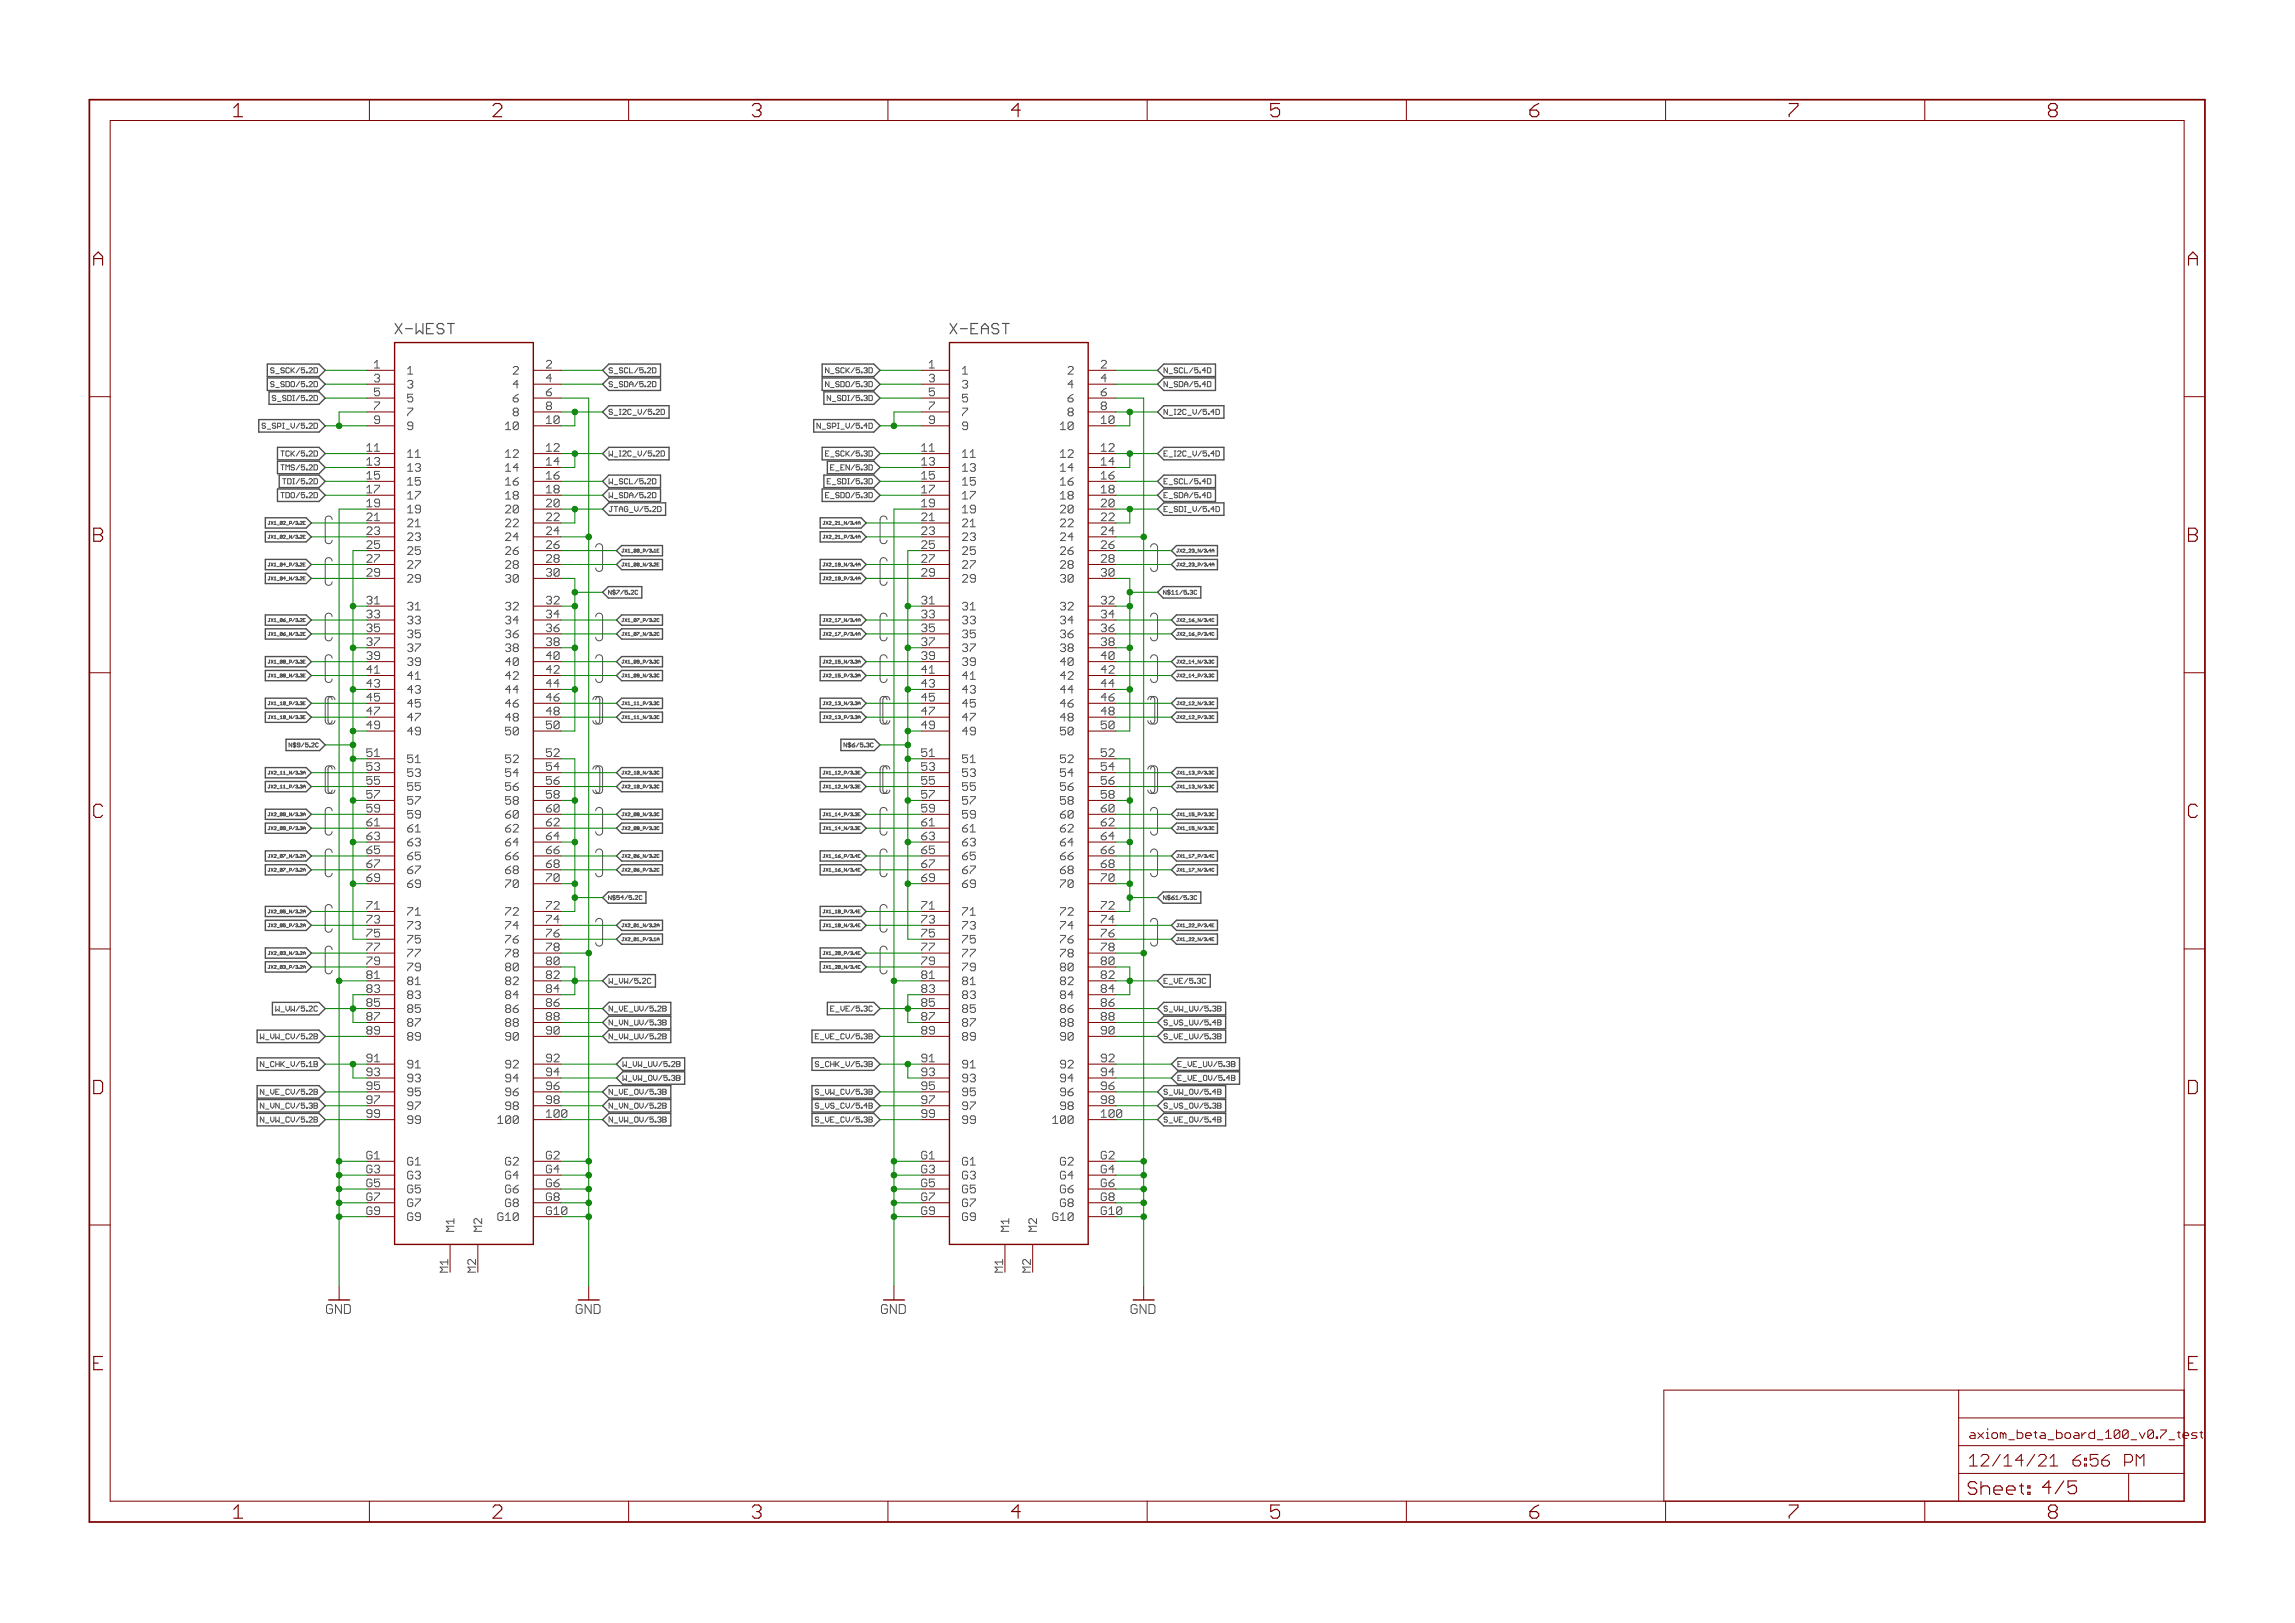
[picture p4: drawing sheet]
<svg xmlns="http://www.w3.org/2000/svg" width="420mm" height="297mm" viewBox="0 0 420 297" stroke-linecap="round" stroke-linejoin="round" font-family="sans-serif">
<defs><g id="words">
<g font-size="3.7" fill="#800000">
<text x="42.7" y="21.4">1</text>
<text x="90.2" y="21.4">2</text>
<text x="137.6" y="21.4">3</text>
<text x="185.1" y="21.4">4</text>
<text x="232.6" y="21.4">5</text>
<text x="280" y="21.4">6</text>
<text x="327.5" y="21.4">7</text>
<text x="374.9" y="21.4">8</text>
<text x="17.1" y="48.6">A</text>
<text x="400.6" y="48.6">A</text>
<text x="17.1" y="99.2">B</text>
<text x="400.6" y="99.2">B</text>
<text x="17.1" y="149.7">C</text>
<text x="400.6" y="149.7">C</text>
<text x="17.1" y="200.2">D</text>
<text x="400.6" y="200.2">D</text>
<text x="17.1" y="250.8">E</text>
<text x="400.6" y="250.8">E</text>
<text x="42.7" y="277.9">1</text>
<text x="90.2" y="277.9">2</text>
<text x="137.6" y="277.9">3</text>
<text x="185.1" y="277.9">4</text>
<text x="232.6" y="277.9">5</text>
<text x="280" y="277.9">6</text>
<text x="327.5" y="277.9">7</text>
<text x="374.9" y="277.9">8</text>
</g>
<text font-size="3.6" fill="#800000" x="360.2" y="273.6">Sheet: 4/5</text>
<g font-size="3.2" fill="#800000">
<text x="360.4" y="268.4">12/14/21</text>
<text x="377.9" y="268.4">6:56 PM</text>
</g>
<g font-size="2.9" fill="#505050">
<text x="72.2" y="61.2">X-WEST</text>
<text x="173.7" y="61.2">X-EAST</text>
</g>
<g font-size="2.5" fill="#800000">
<text x="60" y="240.5">GND</text>
<text x="105.7" y="240.5">GND</text>
<text x="161.6" y="240.5">GND</text>
<text x="207.3" y="240.5">GND</text>
</g>
<g font-size="2.3" fill="#800000">
<text x="360.4" y="263.3">axiom_beta_board_100_v0.7_te</text>
<text x="400.1" y="263.3">st</text>
</g>
<g font-size="2.1" fill="#505050">
<text x="68.5" y="67.4">1</text>
<text x="68.5" y="70">3</text>
<text x="74.5" y="68.5">1</text>
<text x="74.5" y="71.1">3</text>
<text x="93.9" y="68.5">2</text>
<text x="93.9" y="71.1">4</text>
<text x="99.9" y="67.4">2</text>
<text x="99.9" y="70">4</text>
<text x="170.1" y="67.4">1</text>
<text x="170.1" y="70">3</text>
<text x="176.1" y="68.5">1</text>
<text x="176.1" y="71.1">3</text>
<text x="195.5" y="68.5">2</text>
<text x="195.5" y="71.1">4</text>
<text x="201.5" y="67.4">2</text>
<text x="201.5" y="70">4</text>
<text x="68.5" y="72.5">5</text>
<text x="68.5" y="75">7</text>
<text x="68.5" y="77.6">9</text>
<text x="74.5" y="73.6">5</text>
<text x="74.5" y="76.2">7</text>
<text x="93.9" y="73.6">6</text>
<text x="93.9" y="76.2">8</text>
<text x="99.9" y="72.5">6</text>
<text x="99.9" y="75">8</text>
<text x="99.9" y="77.6">10</text>
<text x="170.1" y="72.5">5</text>
<text x="170.1" y="75">7</text>
<text x="170.1" y="77.6">9</text>
<text x="176.1" y="73.6">5</text>
<text x="176.1" y="76.2">7</text>
<text x="195.5" y="73.6">6</text>
<text x="195.5" y="76.2">8</text>
<text x="201.5" y="72.5">6</text>
<text x="201.5" y="75">8</text>
<text x="201.5" y="77.6">10</text>
<text x="67.2" y="82.7">11</text>
<text x="74.5" y="78.7">9</text>
<text x="74.5" y="83.8">11</text>
<text x="92.6" y="78.7">10</text>
<text x="92.6" y="83.8">12</text>
<text x="99.9" y="82.7">12</text>
<text x="168.8" y="82.7">11</text>
<text x="176.1" y="78.7">9</text>
<text x="176.1" y="83.8">11</text>
<text x="194.2" y="78.7">10</text>
<text x="194.2" y="83.8">12</text>
<text x="201.5" y="82.7">12</text>
<text x="67.2" y="85.2">13</text>
<text x="67.2" y="87.7">15</text>
<text x="74.5" y="86.3">13</text>
<text x="74.5" y="88.8">15</text>
<text x="92.6" y="86.3">14</text>
<text x="92.6" y="88.8">16</text>
<text x="99.9" y="85.2">14</text>
<text x="99.9" y="87.7">16</text>
<text x="168.8" y="85.2">13</text>
<text x="168.8" y="87.7">15</text>
<text x="176.1" y="86.3">13</text>
<text x="176.1" y="88.8">15</text>
<text x="194.2" y="86.3">14</text>
<text x="194.2" y="88.8">16</text>
<text x="201.5" y="85.2">14</text>
<text x="201.5" y="87.7">16</text>
<text x="67.2" y="90.3">17</text>
<text x="67.2" y="92.8">19</text>
<text x="67.2" y="95.4">21</text>
<text x="74.5" y="91.4">17</text>
<text x="74.5" y="93.9">19</text>
<text x="92.6" y="91.4">18</text>
<text x="92.6" y="93.9">20</text>
<text x="99.9" y="90.3">18</text>
<text x="99.9" y="92.8">20</text>
<text x="99.9" y="95.4">22</text>
<text x="168.8" y="90.3">17</text>
<text x="168.8" y="92.8">19</text>
<text x="168.8" y="95.4">21</text>
<text x="176.1" y="91.4">17</text>
<text x="176.1" y="93.9">19</text>
<text x="194.2" y="91.4">18</text>
<text x="194.2" y="93.9">20</text>
<text x="201.5" y="90.3">18</text>
<text x="201.5" y="92.8">20</text>
<text x="201.5" y="95.4">22</text>
<text x="67.2" y="97.9">23</text>
<text x="67.2" y="100.4">25</text>
<text x="74.5" y="96.5">21</text>
<text x="74.5" y="99">23</text>
<text x="74.5" y="101.5">25</text>
<text x="92.6" y="96.5">22</text>
<text x="92.6" y="99">24</text>
<text x="92.6" y="101.5">26</text>
<text x="99.9" y="97.9">24</text>
<text x="99.9" y="100.4">26</text>
<text x="168.8" y="97.9">23</text>
<text x="168.8" y="100.4">25</text>
<text x="176.1" y="96.5">21</text>
<text x="176.1" y="99">23</text>
<text x="176.1" y="101.5">25</text>
<text x="194.2" y="96.5">22</text>
<text x="194.2" y="99">24</text>
<text x="194.2" y="101.5">26</text>
<text x="201.5" y="97.9">24</text>
<text x="201.5" y="100.4">26</text>
<text x="67.2" y="103">27</text>
<text x="67.2" y="105.5">29</text>
<text x="74.5" y="104.1">27</text>
<text x="74.5" y="106.6">29</text>
<text x="92.6" y="104.1">28</text>
<text x="92.6" y="106.6">30</text>
<text x="99.9" y="103">28</text>
<text x="99.9" y="105.5">30</text>
<text x="168.8" y="103">27</text>
<text x="168.8" y="105.5">29</text>
<text x="176.1" y="104.1">27</text>
<text x="176.1" y="106.6">29</text>
<text x="194.2" y="104.1">28</text>
<text x="194.2" y="106.6">30</text>
<text x="201.5" y="103">28</text>
<text x="201.5" y="105.5">30</text>
<text x="67.2" y="110.6">31</text>
<text x="67.2" y="113.1">33</text>
<text x="74.5" y="111.7">31</text>
<text x="92.6" y="111.7">32</text>
<text x="99.9" y="110.6">32</text>
<text x="99.9" y="113.1">34</text>
<text x="168.8" y="110.6">31</text>
<text x="168.8" y="113.1">33</text>
<text x="176.1" y="111.7">31</text>
<text x="194.2" y="111.7">32</text>
<text x="201.5" y="110.6">32</text>
<text x="201.5" y="113.1">34</text>
<text x="67.2" y="115.7">35</text>
<text x="67.2" y="118.2">37</text>
<text x="74.5" y="114.2">33</text>
<text x="74.5" y="116.8">35</text>
<text x="74.5" y="119.3">37</text>
<text x="92.6" y="114.2">34</text>
<text x="92.6" y="116.8">36</text>
<text x="92.6" y="119.3">38</text>
<text x="99.9" y="115.7">36</text>
<text x="99.9" y="118.2">38</text>
<text x="168.8" y="115.7">35</text>
<text x="168.8" y="118.2">37</text>
<text x="176.1" y="114.2">33</text>
<text x="176.1" y="116.8">35</text>
<text x="176.1" y="119.3">37</text>
<text x="194.2" y="114.2">34</text>
<text x="194.2" y="116.8">36</text>
<text x="194.2" y="119.3">38</text>
<text x="201.5" y="115.7">36</text>
<text x="201.5" y="118.2">38</text>
<text x="67.2" y="120.7">39</text>
<text x="67.2" y="123.3">41</text>
<text x="67.2" y="125.8">43</text>
<text x="74.5" y="121.9">39</text>
<text x="74.5" y="124.4">41</text>
<text x="92.6" y="121.9">40</text>
<text x="92.6" y="124.4">42</text>
<text x="99.9" y="120.7">40</text>
<text x="99.9" y="123.3">42</text>
<text x="99.9" y="125.8">44</text>
<text x="168.8" y="120.7">39</text>
<text x="168.8" y="123.3">41</text>
<text x="168.8" y="125.8">43</text>
<text x="176.1" y="121.9">39</text>
<text x="176.1" y="124.4">41</text>
<text x="194.2" y="121.9">40</text>
<text x="194.2" y="124.4">42</text>
<text x="201.5" y="120.7">40</text>
<text x="201.5" y="123.3">42</text>
<text x="201.5" y="125.8">44</text>
<text x="67.2" y="128.4">45</text>
<text x="67.2" y="130.9">47</text>
<text x="74.5" y="126.9">43</text>
<text x="74.5" y="129.5">45</text>
<text x="92.6" y="126.9">44</text>
<text x="92.6" y="129.5">46</text>
<text x="99.9" y="128.4">46</text>
<text x="99.9" y="130.9">48</text>
<text x="168.8" y="128.4">45</text>
<text x="168.8" y="130.9">47</text>
<text x="176.1" y="126.9">43</text>
<text x="176.1" y="129.5">45</text>
<text x="194.2" y="126.9">44</text>
<text x="194.2" y="129.5">46</text>
<text x="201.5" y="128.4">46</text>
<text x="201.5" y="130.9">48</text>
<text x="67.2" y="133.4">49</text>
<text x="74.5" y="132">47</text>
<text x="74.5" y="134.6">49</text>
<text x="92.6" y="132">48</text>
<text x="92.6" y="134.6">50</text>
<text x="99.9" y="133.4">50</text>
<text x="168.8" y="133.4">49</text>
<text x="176.1" y="132">47</text>
<text x="176.1" y="134.6">49</text>
<text x="194.2" y="132">48</text>
<text x="194.2" y="134.6">50</text>
<text x="201.5" y="133.4">50</text>
<text x="67.2" y="138.5">51</text>
<text x="67.2" y="141.1">53</text>
<text x="67.2" y="143.6">55</text>
<text x="74.5" y="139.6">51</text>
<text x="74.5" y="142.2">53</text>
<text x="92.6" y="139.6">52</text>
<text x="92.6" y="142.2">54</text>
<text x="99.9" y="138.5">52</text>
<text x="99.9" y="141.1">54</text>
<text x="99.9" y="143.6">56</text>
<text x="168.8" y="138.5">51</text>
<text x="168.8" y="141.1">53</text>
<text x="168.8" y="143.6">55</text>
<text x="176.1" y="139.6">51</text>
<text x="176.1" y="142.2">53</text>
<text x="194.2" y="139.6">52</text>
<text x="194.2" y="142.2">54</text>
<text x="201.5" y="138.5">52</text>
<text x="201.5" y="141.1">54</text>
<text x="201.5" y="143.6">56</text>
<text x="67.2" y="146.1">57</text>
<text x="67.2" y="148.7">59</text>
<text x="74.5" y="144.7">55</text>
<text x="74.5" y="147.3">57</text>
<text x="74.5" y="149.8">59</text>
<text x="92.6" y="144.7">56</text>
<text x="92.6" y="147.3">58</text>
<text x="92.6" y="149.8">60</text>
<text x="99.9" y="146.1">58</text>
<text x="99.9" y="148.7">60</text>
<text x="168.8" y="146.1">57</text>
<text x="168.8" y="148.7">59</text>
<text x="176.1" y="144.7">55</text>
<text x="176.1" y="147.3">57</text>
<text x="176.1" y="149.8">59</text>
<text x="194.2" y="144.7">56</text>
<text x="194.2" y="147.3">58</text>
<text x="194.2" y="149.8">60</text>
<text x="201.5" y="146.1">58</text>
<text x="201.5" y="148.7">60</text>
<text x="67.2" y="151.2">61</text>
<text x="67.2" y="153.8">63</text>
<text x="74.5" y="152.3">61</text>
<text x="74.5" y="154.9">63</text>
<text x="92.6" y="152.3">62</text>
<text x="92.6" y="154.9">64</text>
<text x="99.9" y="151.2">62</text>
<text x="99.9" y="153.8">64</text>
<text x="168.8" y="151.2">61</text>
<text x="168.8" y="153.8">63</text>
<text x="176.1" y="152.3">61</text>
<text x="176.1" y="154.9">63</text>
<text x="194.2" y="152.3">62</text>
<text x="194.2" y="154.9">64</text>
<text x="201.5" y="151.2">62</text>
<text x="201.5" y="153.8">64</text>
<text x="67.2" y="156.3">65</text>
<text x="67.2" y="158.8">67</text>
<text x="67.2" y="161.4">69</text>
<text x="74.5" y="157.4">65</text>
<text x="74.5" y="160">67</text>
<text x="92.6" y="157.4">66</text>
<text x="92.6" y="160">68</text>
<text x="99.9" y="156.3">66</text>
<text x="99.9" y="158.8">68</text>
<text x="99.9" y="161.4">70</text>
<text x="168.8" y="156.3">65</text>
<text x="168.8" y="158.8">67</text>
<text x="168.8" y="161.4">69</text>
<text x="176.1" y="157.4">65</text>
<text x="176.1" y="160">67</text>
<text x="194.2" y="157.4">66</text>
<text x="194.2" y="160">68</text>
<text x="201.5" y="156.3">66</text>
<text x="201.5" y="158.8">68</text>
<text x="201.5" y="161.4">70</text>
<text x="67.2" y="166.5">71</text>
<text x="74.5" y="162.5">69</text>
<text x="74.5" y="167.6">71</text>
<text x="92.6" y="162.5">70</text>
<text x="92.6" y="167.6">72</text>
<text x="99.9" y="166.5">72</text>
<text x="168.8" y="166.5">71</text>
<text x="176.1" y="162.5">69</text>
<text x="176.1" y="167.6">71</text>
<text x="194.2" y="162.5">70</text>
<text x="194.2" y="167.6">72</text>
<text x="201.5" y="166.5">72</text>
<text x="67.2" y="169">73</text>
<text x="67.2" y="171.5">75</text>
<text x="74.5" y="170.1">73</text>
<text x="74.5" y="172.7">75</text>
<text x="92.6" y="170.1">74</text>
<text x="92.6" y="172.7">76</text>
<text x="99.9" y="169">74</text>
<text x="99.9" y="171.5">76</text>
<text x="168.8" y="169">73</text>
<text x="168.8" y="171.5">75</text>
<text x="176.1" y="170.1">73</text>
<text x="176.1" y="172.7">75</text>
<text x="194.2" y="170.1">74</text>
<text x="194.2" y="172.7">76</text>
<text x="201.5" y="169">74</text>
<text x="201.5" y="171.5">76</text>
<text x="67.2" y="174.1">77</text>
<text x="67.2" y="176.6">79</text>
<text x="67.2" y="179.2">81</text>
<text x="74.5" y="175.2">77</text>
<text x="74.5" y="177.7">79</text>
<text x="92.6" y="175.2">78</text>
<text x="92.6" y="177.7">80</text>
<text x="99.9" y="174.1">78</text>
<text x="99.9" y="176.6">80</text>
<text x="99.9" y="179.2">82</text>
<text x="168.8" y="174.1">77</text>
<text x="168.8" y="176.6">79</text>
<text x="168.8" y="179.2">81</text>
<text x="176.1" y="175.2">77</text>
<text x="176.1" y="177.7">79</text>
<text x="194.2" y="175.2">78</text>
<text x="194.2" y="177.7">80</text>
<text x="201.5" y="174.1">78</text>
<text x="201.5" y="176.6">80</text>
<text x="201.5" y="179.2">82</text>
<text x="67.2" y="181.7">83</text>
<text x="67.2" y="184.2">85</text>
<text x="74.5" y="180.3">81</text>
<text x="74.5" y="182.8">83</text>
<text x="74.5" y="185.4">85</text>
<text x="92.6" y="180.3">82</text>
<text x="92.6" y="182.8">84</text>
<text x="92.6" y="185.4">86</text>
<text x="99.9" y="181.7">84</text>
<text x="99.9" y="184.2">86</text>
<text x="168.8" y="181.7">83</text>
<text x="168.8" y="184.2">85</text>
<text x="176.1" y="180.3">81</text>
<text x="176.1" y="182.8">83</text>
<text x="176.1" y="185.4">85</text>
<text x="194.2" y="180.3">82</text>
<text x="194.2" y="182.8">84</text>
<text x="194.2" y="185.4">86</text>
<text x="201.5" y="181.7">84</text>
<text x="201.5" y="184.2">86</text>
<text x="67.2" y="186.8">87</text>
<text x="67.2" y="189.3">89</text>
<text x="74.5" y="187.9">87</text>
<text x="74.5" y="190.4">89</text>
<text x="92.6" y="187.9">88</text>
<text x="92.6" y="190.4">90</text>
<text x="99.9" y="186.8">88</text>
<text x="99.9" y="189.3">90</text>
<text x="168.8" y="186.8">87</text>
<text x="168.8" y="189.3">89</text>
<text x="176.1" y="187.9">87</text>
<text x="176.1" y="190.4">89</text>
<text x="194.2" y="187.9">88</text>
<text x="194.2" y="190.4">90</text>
<text x="201.5" y="186.8">88</text>
<text x="201.5" y="189.3">90</text>
<text x="67.2" y="194.4">91</text>
<text x="67.2" y="196.9">93</text>
<text x="74.5" y="195.5">91</text>
<text x="92.6" y="195.5">92</text>
<text x="99.9" y="194.4">92</text>
<text x="99.9" y="196.9">94</text>
<text x="168.8" y="194.4">91</text>
<text x="168.8" y="196.9">93</text>
<text x="176.1" y="195.5">91</text>
<text x="194.2" y="195.5">92</text>
<text x="201.5" y="194.4">92</text>
<text x="201.5" y="196.9">94</text>
<text x="67.2" y="199.5">95</text>
<text x="67.2" y="202">97</text>
<text x="74.5" y="198">93</text>
<text x="74.5" y="200.6">95</text>
<text x="74.5" y="203.1">97</text>
<text x="92.6" y="198">94</text>
<text x="92.6" y="200.6">96</text>
<text x="92.6" y="203.1">98</text>
<text x="99.9" y="199.5">96</text>
<text x="99.9" y="202">98</text>
<text x="168.8" y="199.5">95</text>
<text x="168.8" y="202">97</text>
<text x="176.1" y="198">93</text>
<text x="176.1" y="200.6">95</text>
<text x="176.1" y="203.1">97</text>
<text x="194.2" y="198">94</text>
<text x="194.2" y="200.6">96</text>
<text x="194.2" y="203.1">98</text>
<text x="201.5" y="199.5">96</text>
<text x="201.5" y="202">98</text>
<text x="67.2" y="204.6">99</text>
<text x="74.5" y="205.7">99</text>
<text x="91.3" y="205.7">100</text>
<text x="99.9" y="204.6">100</text>
<text x="168.8" y="204.6">99</text>
<text x="176.1" y="205.7">99</text>
<text x="192.9" y="205.7">100</text>
<text x="201.5" y="204.6">100</text>
<text x="67.2" y="212.2">G1</text>
<text x="67.2" y="214.7">G3</text>
<text x="74.5" y="213.3">G1</text>
<text x="74.5" y="215.8">G3</text>
<text x="92.6" y="213.3">G2</text>
<text x="92.6" y="215.8">G4</text>
<text x="99.9" y="212.2">G2</text>
<text x="99.9" y="214.7">G4</text>
<text x="168.8" y="212.2">G1</text>
<text x="168.8" y="214.7">G3</text>
<text x="176.1" y="213.3">G1</text>
<text x="176.1" y="215.8">G3</text>
<text x="194.2" y="213.3">G2</text>
<text x="194.2" y="215.8">G4</text>
<text x="201.5" y="212.2">G2</text>
<text x="201.5" y="214.7">G4</text>
<text x="67.2" y="217.2">G5</text>
<text x="67.2" y="219.8">G7</text>
<text x="74.5" y="218.4">G5</text>
<text x="74.5" y="220.9">G7</text>
<text x="92.6" y="218.4">G6</text>
<text x="92.6" y="220.9">G8</text>
<text x="99.9" y="217.2">G6</text>
<text x="99.9" y="219.8">G8</text>
<text x="168.8" y="217.2">G5</text>
<text x="168.8" y="219.8">G7</text>
<text x="176.1" y="218.4">G5</text>
<text x="176.1" y="220.9">G7</text>
<text x="194.2" y="218.4">G6</text>
<text x="194.2" y="220.9">G8</text>
<text x="201.5" y="217.2">G6</text>
<text x="201.5" y="219.8">G8</text>
<text x="67.2" y="222.3">G9</text>
<text x="74.5" y="223.4">G9</text>
<text x="83.1" y="225.4" transform="rotate(-90 83.1 225.4)">M1</text>
<text x="88.2" y="225.4" transform="rotate(-90 88.2 225.4)">M2</text>
<text x="91.3" y="223.4">G10</text>
<text x="99.9" y="222.3">G10</text>
<text x="168.8" y="222.3">G9</text>
<text x="176.1" y="223.4">G9</text>
<text x="184.7" y="225.4" transform="rotate(-90 184.7 225.4)">M1</text>
<text x="189.7" y="225.4" transform="rotate(-90 189.7 225.4)">M2</text>
<text x="192.9" y="223.4">G10</text>
<text x="201.5" y="222.3">G10</text>
<text x="82" y="232.7" transform="rotate(-90 82 232.7)">M1</text>
<text x="87" y="232.7" transform="rotate(-90 87 232.7)">M2</text>
<text x="183.5" y="232.7" transform="rotate(-90 183.5 232.7)">M1</text>
<text x="188.6" y="232.7" transform="rotate(-90 188.6 232.7)">M2</text>
</g>
<g font-size="1.4" fill="#505050">
<text x="49.8" y="70.8">S_SDO/5.2D</text>
<text x="49.8" y="68.3">S_SCK/5.2D</text>
<text x="111.4" y="68.3">S_SCL/5.2D</text>
<text x="111.4" y="70.8">S_SDA/5.2D</text>
<text x="151.4" y="70.8">N_SDO/5.3D</text>
<text x="151.4" y="68.3">N_SCK/5.3D</text>
<text x="213" y="68.3">N_SCL/5.4D</text>
<text x="213" y="70.8">N_SDA/5.4D</text>
<text x="49.8" y="73.4">S_SDI/5.2D</text>
<text x="111.4" y="75.9">S_I2C_V/5.2D</text>
<text x="151.4" y="73.4">N_SDI/5.3D</text>
<text x="213" y="75.9">N_I2C_V/5.4D</text>
<text x="48.1" y="78.4">S_SPI_V/5.2D</text>
<text x="51.5" y="83.5">TCK/5.2D</text>
<text x="111.4" y="83.5">W_I2C_V/5.2D</text>
<text x="149.7" y="78.4">N_SPI_V/5.4D</text>
<text x="151.4" y="83.5">E_SCK/5.3D</text>
<text x="213" y="83.5">E_I2C_V/5.4D</text>
<text x="51.5" y="86.1">TMS/5.2D</text>
<text x="51.5" y="88.6">TDI/5.2D</text>
<text x="111.4" y="88.6">W_SCL/5.2D</text>
<text x="151.4" y="88.6">E_SDI/5.3D</text>
<text x="152.3" y="86.1">E_EN/5.3D</text>
<text x="213" y="88.6">E_SCL/5.4D</text>
<text x="51.5" y="91.1">TDO/5.2D</text>
<text x="111.4" y="91.1">W_SDA/5.2D</text>
<text x="111.4" y="93.7">JTAG_V/5.2D</text>
<text x="151.4" y="91.1">E_SDO/5.3D</text>
<text x="213" y="91.1">E_SDA/5.4D</text>
<text x="213" y="93.7">E_SDI_V/5.4D</text>
<text x="50.7" y="185.1">W_VW/5.2C</text>
<text x="111.4" y="185.1">N_VE_UV/5.2B</text>
<text x="111.4" y="180">W_VW/5.2C</text>
<text x="152.3" y="185.1">E_VE/5.3C</text>
<text x="213" y="185.1">S_VW_UV/5.3B</text>
<text x="213" y="180">E_VE/5.3C</text>
<text x="48.1" y="190.2">W_VW_CV/5.2B</text>
<text x="111.4" y="190.2">N_VW_UV/5.2B</text>
<text x="111.4" y="187.6">N_VN_UV/5.3B</text>
<text x="149.7" y="190.2">E_VE_CV/5.3B</text>
<text x="213" y="190.2">S_VE_UV/5.3B</text>
<text x="213" y="187.6">S_VS_UV/5.4B</text>
<text x="48.1" y="195.3">N_CHK_V/5.1B</text>
<text x="113.9" y="195.3">W_VW_UV/5.2B</text>
<text x="113.9" y="197.8">W_VW_OV/5.3B</text>
<text x="149.7" y="195.3">S_CHK_V/5.3B</text>
<text x="215.5" y="195.3">E_VE_UV/5.3B</text>
<text x="215.5" y="197.8">E_VE_OV/5.4B</text>
<text x="48.1" y="202.9">N_VN_CV/5.3B</text>
<text x="48.1" y="200.3">N_VE_CV/5.2B</text>
<text x="111.4" y="202.9">N_VN_OV/5.2B</text>
<text x="111.4" y="200.3">N_VE_OV/5.3B</text>
<text x="149.7" y="202.9">S_VS_CV/5.4B</text>
<text x="149.7" y="200.3">S_VW_CV/5.3B</text>
<text x="213" y="202.9">S_VS_OV/5.3B</text>
<text x="213" y="200.3">S_VW_OV/5.4B</text>
<text x="48.1" y="205.4">N_VW_CV/5.2B</text>
<text x="111.4" y="205.4">N_VW_OV/5.3B</text>
<text x="149.7" y="205.4">S_VE_CV/5.3B</text>
<text x="213" y="205.4">S_VE_OV/5.4B</text>
</g>
<g font-size="1.1" fill="#505050">
<text x="111.3" y="108.8">N$7/5.2C</text>
<text x="212.9" y="108.8">N$11/5.3C</text>
<text x="52.8" y="136.7">N$9/5.2C</text>
<text x="154.4" y="136.7">N$6/5.3C</text>
<text x="111.3" y="164.7">N$54/5.2C</text>
<text x="212.9" y="164.7">N$61/5.3C</text>
</g>
<g font-size=".8" fill="#505050">
<text x="49.4" y="96">JX1_02_P/3.2E</text>
<text x="49.4" y="98.5">JX1_02_N/3.2E</text>
<text x="113.7" y="101.1">JX1_00_P/3.1E</text>
<text x="151" y="96">JX2_21_N/3.4A</text>
<text x="151" y="98.5">JX2_21_P/3.4A</text>
<text x="215.3" y="101.1">JX2_23_N/3.4A</text>
<text x="49.4" y="106.2">JX1_04_N/3.2E</text>
<text x="49.4" y="103.6">JX1_04_P/3.2E</text>
<text x="113.7" y="103.6">JX1_00_N/3.2E</text>
<text x="151" y="106.2">JX2_19_P/3.4A</text>
<text x="151" y="103.6">JX2_19_N/3.4A</text>
<text x="215.3" y="103.6">JX2_23_P/3.4A</text>
<text x="49.4" y="113.8">JX1_06_P/3.2E</text>
<text x="113.7" y="113.8">JX1_07_P/3.2C</text>
<text x="151" y="113.8">JX2_17_N/3.4A</text>
<text x="215.3" y="113.8">JX2_16_N/3.4C</text>
<text x="49.4" y="116.3">JX1_06_N/3.2E</text>
<text x="113.7" y="116.3">JX1_07_N/3.2C</text>
<text x="151" y="116.3">JX2_17_P/3.4A</text>
<text x="215.3" y="116.3">JX2_16_P/3.4C</text>
<text x="49.4" y="123.9">JX1_08_N/3.3E</text>
<text x="49.4" y="121.4">JX1_08_P/3.3E</text>
<text x="113.7" y="121.4">JX1_09_P/3.3C</text>
<text x="113.7" y="123.9">JX1_09_N/3.3C</text>
<text x="151" y="123.9">JX2_15_P/3.3A</text>
<text x="151" y="121.4">JX2_15_N/3.3A</text>
<text x="215.3" y="121.4">JX2_14_N/3.3C</text>
<text x="215.3" y="123.9">JX2_14_P/3.3C</text>
<text x="49.4" y="129">JX1_10_P/3.3E</text>
<text x="49.4" y="131.6">JX1_10_N/3.3E</text>
<text x="113.7" y="129">JX1_11_P/3.3C</text>
<text x="113.7" y="131.6">JX1_11_N/3.3C</text>
<text x="151" y="131.6">JX2_13_P/3.3A</text>
<text x="151" y="129">JX2_13_N/3.3A</text>
<text x="215.3" y="129">JX2_12_N/3.3C</text>
<text x="215.3" y="131.6">JX2_12_P/3.3C</text>
<text x="49.4" y="141.7">JX2_11_N/3.3A</text>
<text x="113.7" y="141.7">JX2_10_N/3.3C</text>
<text x="151" y="141.7">JX1_12_P/3.3E</text>
<text x="215.3" y="141.7">JX1_13_P/3.3C</text>
<text x="49.4" y="149.3">JX2_09_N/3.3A</text>
<text x="49.4" y="144.3">JX2_11_P/3.3A</text>
<text x="113.7" y="144.3">JX2_10_P/3.3C</text>
<text x="113.7" y="149.3">JX2_08_N/3.3C</text>
<text x="151" y="149.3">JX1_14_P/3.3E</text>
<text x="151" y="144.3">JX1_12_N/3.3E</text>
<text x="215.3" y="149.3">JX1_15_P/3.3C</text>
<text x="215.3" y="144.3">JX1_13_N/3.3C</text>
<text x="49.4" y="151.9">JX2_09_P/3.3A</text>
<text x="113.7" y="151.9">JX2_08_P/3.3C</text>
<text x="151" y="151.9">JX1_14_N/3.3E</text>
<text x="215.3" y="151.9">JX1_15_N/3.3C</text>
<text x="49.4" y="159.5">JX2_07_P/3.2A</text>
<text x="49.4" y="157">JX2_07_N/3.2A</text>
<text x="113.7" y="157">JX2_06_N/3.2C</text>
<text x="113.7" y="159.5">JX2_06_P/3.2C</text>
<text x="151" y="159.5">JX1_16_N/3.4E</text>
<text x="151" y="157">JX1_16_P/3.4E</text>
<text x="215.3" y="157">JX1_17_P/3.4C</text>
<text x="215.3" y="159.5">JX1_17_N/3.4C</text>
<text x="49.4" y="167.1">JX2_05_N/3.2A</text>
<text x="151" y="167.1">JX1_18_P/3.4E</text>
<text x="49.4" y="169.7">JX2_05_P/3.2A</text>
<text x="113.7" y="172.2">JX2_01_P/3.1A</text>
<text x="113.7" y="169.7">JX2_01_N/3.2A</text>
<text x="151" y="169.7">JX1_18_N/3.4E</text>
<text x="215.3" y="172.2">JX1_22_N/3.4E</text>
<text x="215.3" y="169.7">JX1_22_P/3.4E</text>
<text x="49.4" y="177.3">JX2_03_P/3.2A</text>
<text x="49.4" y="174.7">JX2_03_N/3.2A</text>
<text x="151" y="177.3">JX1_20_N/3.4E</text>
<text x="151" y="174.7">JX1_20_P/3.4E</text>
</g>
</g></defs>
<g fill="none" stroke="#505050" stroke-width=".18">
<path d="M49.1 95.9l.1 .1M49.1 98.4l.1 .1M60.8 95.1a.63 .63 0 0 0-.6-.7 .63 .63 0 0 0-.7 .7v3.8a.63 .63 0 0 0 .7 .6 .63 .63 0 0 0 .6-.6M150.7 95.9v.1M150.7 98.4v.1M162.4 95.1a.63 .63 0 0 0-.6-.7 .63 .63 0 0 0-.7 .7v3.8a.63 .63 0 0 0 .7 .6 .63 .63 0 0 0 .6-.6M49.1 106l.1 .2M49.1 116.2l.1 .1M49.1 113.7l.1 .1M49.1 103.5l.1 .1M60.8 102.7a.63 .63 0 0 0-.6-.7 .63 .63 0 0 0-.7 .7v3.8a.63 .63 0 0 0 .7 .6 .63 .63 0 0 0 .6-.6M60.8 112.8a.63 .63 0 0 0-.6-.6 .63 .63 0 0 0-.7 .6v3.8a.63 .63 0 0 0 .7 .7 .63 .63 0 0 0 .6-.7"/>
<path d="M109.1 112.8a.63 .63 0 0 1 .6-.6 .63 .63 0 0 1 .6 .6v3.8a.63 .63 0 0 1-.6 .7 .63 .63 0 0 1-.6-.7M109.1 100.1a.63 .63 0 0 1 .6-.6 .63 .63 0 0 1 .6 .6v3.8a.63 .63 0 0 1-.6 .7 .63 .63 0 0 1-.6-.7M120.3 100.5h.4M120.3 101.1h.4M120.3 103h.4M120.3 103.6h.4M120.4 113.2l.3 .1M120.4 115.7l.3 .1M120.7 113.7l-.3 .1M120.7 116.2l-.3 .1M150.7 106v.2M150.7 116.2v.1"/>
<path d="M150.7 113.7v.1M150.7 103.5v.1M162.4 102.7a.63 .63 0 0 0-.6-.7 .63 .63 0 0 0-.7 .7v3.8a.63 .63 0 0 0 .7 .6 .63 .63 0 0 0 .6-.6M162.4 112.8a.63 .63 0 0 0-.6-.6 .63 .63 0 0 0-.7 .6v3.8a.63 .63 0 0 0 .7 .7 .63 .63 0 0 0 .6-.7M210.7 112.8a.63 .63 0 0 1 .6-.6 .63 .63 0 0 1 .6 .6v3.8a.63 .63 0 0 1-.6 .7 .63 .63 0 0 1-.6-.7M210.7 100.1a.63 .63 0 0 1 .6-.6 .63 .63 0 0 1 .6 .6v3.8a.63 .63 0 0 1-.6 .7 .63 .63 0 0 1-.6-.7M221.9 100.8h.3M221.9 103.3h.3M222 113.2l.2 .1M222 115.7l.2 .1M222.1 100.5l.1 .2v.4M222.1 103l.1 .2v.4"/>
<path d="M222.2 113.7l-.2 .1M222.2 116.2l-.2 .1M49.1 123.8l.1 .1M49.1 121.3l.1 .1M49.1 128.9l.1 .1M49.1 131.4l.1 .1M60.8 120.5a.63 .63 0 0 0-.6-.7 .63 .63 0 0 0-.7 .7v3.8a.63 .63 0 0 0 .7 .6 .63 .63 0 0 0 .6-.6M60.8 128.1a.63 .63 0 0 0-.6-.7 .63 .63 0 0 0-.7 .7v3.8a.63 .63 0 0 0 .7 .6 .63 .63 0 0 0 .6-.6M61.3 128.1a.63 .63 0 0 0-.6-.7 .63 .63 0 0 0-.7 .7v3.8a.63 .63 0 0 0 .7 .6 .63 .63 0 0 0 .6-.6M108.5 128.1a.63 .63 0 0 1 .7-.7 .63 .63 0 0 1 .6 .7v3.8a.63 .63 0 0 1-.6 .6 .63 .63 0 0 1-.7-.6M109.1 128.1a.63 .63 0 0 1 .6-.7 .63 .63 0 0 1 .6 .7v3.8a.63 .63 0 0 1-.6 .6 .63 .63 0 0 1-.6-.6M109.1 120.5a.63 .63 0 0 1 .6-.7 .63 .63 0 0 1 .6 .7v3.8a.63 .63 0 0 1-.6 .6 .63 .63 0 0 1-.6-.6"/>
<path d="M120.4 120.8l.3 .1M120.4 123.4h.3M120.4 128.4l.3 .1M120.4 131l.3 .1M120.7 121.3l-.3 .1M120.7 123.8l-.3 .1M120.7 128.9l-.3 .1M120.7 131.4l-.3 .1M150.7 123.8v.1M150.7 121.3v.1M150.7 131.4v.1M150.7 128.9v.1"/>
<path d="M162.4 120.5a.63 .63 0 0 0-.6-.7 .63 .63 0 0 0-.7 .7v3.8a.63 .63 0 0 0 .7 .6 .63 .63 0 0 0 .6-.6M162.4 128.1a.63 .63 0 0 0-.6-.7 .63 .63 0 0 0-.7 .7v3.8a.63 .63 0 0 0 .7 .6 .63 .63 0 0 0 .6-.6M162.9 128.1a.63 .63 0 0 0-.6-.7 .63 .63 0 0 0-.7 .7v3.8a.63 .63 0 0 0 .7 .6 .63 .63 0 0 0 .6-.6M210.1 128.1a.63 .63 0 0 1 .7-.7 .63 .63 0 0 1 .6 .7v3.8a.63 .63 0 0 1-.6 .6 .63 .63 0 0 1-.7-.6M210.7 128.1a.63 .63 0 0 1 .6-.7 .63 .63 0 0 1 .6 .7v3.8a.63 .63 0 0 1-.6 .6 .63 .63 0 0 1-.6-.6M210.7 120.5a.63 .63 0 0 1 .6-.7 .63 .63 0 0 1 .6 .7v3.8a.63 .63 0 0 1-.6 .6 .63 .63 0 0 1-.6-.6M222 120.8l.2 .1M222 123.4h.2M222 128.4l.2 .1M222 131l.2 .1M222.2 121.3l-.2 .1M222.2 123.8l-.2 .1"/>
<path d="M222.2 128.9l-.2 .1M222.2 131.4l-.2 .1M49.1 151.8h.1M49.1 159.4l.1 .1M49.1 156.8l.1 .1M49.1 149.2l.1 .1M49.1 144.1l.1 .1M49.1 141.6l.1 .1M60.8 140.8a.63 .63 0 0 0-.6-.7 .63 .63 0 0 0-.7 .7v3.8a.63 .63 0 0 0 .7 .6 .63 .63 0 0 0 .6-.6M60.8 148.4a.63 .63 0 0 0-.6-.6 .63 .63 0 0 0-.7 .6v3.8a.63 .63 0 0 0 .7 .6 .63 .63 0 0 0 .6-.6M60.8 156a.63 .63 0 0 0-.6-.6 .63 .63 0 0 0-.7 .6v3.8a.63 .63 0 0 0 .7 .7 .63 .63 0 0 0 .6-.7M61.3 140.8a.63 .63 0 0 0-.6-.7 .63 .63 0 0 0-.7 .7v3.8a.63 .63 0 0 0 .7 .6 .63 .63 0 0 0 .6-.6"/>
<path d="M108.5 140.8a.63 .63 0 0 1 .7-.7 .63 .63 0 0 1 .6 .7v3.8a.63 .63 0 0 1-.6 .6 .63 .63 0 0 1-.7-.6M109.1 156a.63 .63 0 0 1 .6-.6 .63 .63 0 0 1 .6 .6v3.8a.63 .63 0 0 1-.6 .7 .63 .63 0 0 1-.6-.7M109.1 148.4a.63 .63 0 0 1 .6-.6 .63 .63 0 0 1 .6 .6v3.8a.63 .63 0 0 1-.6 .6 .63 .63 0 0 1-.6-.6M109.1 140.8a.63 .63 0 0 1 .6-.7 .63 .63 0 0 1 .6 .7v3.8a.63 .63 0 0 1-.6 .6 .63 .63 0 0 1-.6-.6M120.4 148.8h.3M120.4 141.1l.3 .1M120.4 143.7l.3 .1M120.4 151.3l.3 .1M120.4 156.4l.3 .1M120.4 158.9l.3 .1M120.7 149.2l-.3 .1M120.7 141.6l-.3 .1"/>
<path d="M120.7 144.1l-.3 .1M120.7 151.8h-.3M120.7 156.8l-.3 .1M120.7 159.4l-.3 .1M150.7 151.8h.1M150.7 159.4v.1M150.7 149.2v.1M150.7 156.8v.1M150.7 144.1v.1M150.7 141.6v.1M162.4 140.8a.63 .63 0 0 0-.6-.7 .63 .63 0 0 0-.7 .7v3.8a.63 .63 0 0 0 .7 .6 .63 .63 0 0 0 .6-.6M162.4 148.4a.63 .63 0 0 0-.6-.6 .63 .63 0 0 0-.7 .6v3.8a.63 .63 0 0 0 .7 .6 .63 .63 0 0 0 .6-.6"/>
<path d="M162.4 156a.63 .63 0 0 0-.6-.6 .63 .63 0 0 0-.7 .6v3.8a.63 .63 0 0 0 .7 .7 .63 .63 0 0 0 .6-.7M162.9 140.8a.63 .63 0 0 0-.6-.7 .63 .63 0 0 0-.7 .7v3.8a.63 .63 0 0 0 .7 .6 .63 .63 0 0 0 .6-.6M210.1 140.8a.63 .63 0 0 1 .7-.7 .63 .63 0 0 1 .6 .7v3.8a.63 .63 0 0 1-.6 .6 .63 .63 0 0 1-.7-.6M210.7 156a.63 .63 0 0 1 .6-.6 .63 .63 0 0 1 .6 .6v3.8a.63 .63 0 0 1-.6 .7 .63 .63 0 0 1-.6-.7M210.7 148.4a.63 .63 0 0 1 .6-.6 .63 .63 0 0 1 .6 .6v3.8a.63 .63 0 0 1-.6 .6 .63 .63 0 0 1-.6-.6M210.7 140.8a.63 .63 0 0 1 .6-.7 .63 .63 0 0 1 .6 .7v3.8a.63 .63 0 0 1-.6 .6 .63 .63 0 0 1-.6-.6M222 148.8h.2M222 141.1l.2 .1M222 143.7l.2 .1M222 151.3l.2 .1M222 156.4l.2 .1M222 158.9l.2 .1"/>
<path d="M222.2 149.2l-.2 .1M222.2 141.6l-.2 .1M222.2 144.1l-.2 .1M222.2 151.8h-.2M222.2 156.8l-.2 .1M222.2 159.4l-.2 .1M49.1 177.2h.1M49.1 174.6l.1 .1M49.1 169.5l.1 .1M49.1 167l.1 .1M60.8 166.2a.63 .63 0 0 0-.6-.7 .63 .63 0 0 0-.7 .7v3.8a.63 .63 0 0 0 .7 .6 .63 .63 0 0 0 .6-.6M60.8 173.8a.63 .63 0 0 0-.6-.6 .63 .63 0 0 0-.7 .6v3.8a.63 .63 0 0 0 .7 .6 .63 .63 0 0 0 .6-.6"/>
<path d="M109.1 168.7a.63 .63 0 0 1 .6-.6 .63 .63 0 0 1 .6 .6v3.8a.63 .63 0 0 1-.6 .7 .63 .63 0 0 1-.6-.7M120.3 171.9h.4M120.3 169.4h.4M120.5 171.6l.2 .2v.4M120.5 169.1l.2 .1v.4M150.7 177.2h.1M150.7 174.6v.1M150.7 169.5v.1M150.7 167v.1M162.4 166.2a.63 .63 0 0 0-.6-.7 .63 .63 0 0 0-.7 .7v3.8a.63 .63 0 0 0 .7 .6 .63 .63 0 0 0 .6-.6M162.4 173.8a.63 .63 0 0 0-.6-.6 .63 .63 0 0 0-.7 .6v3.8a.63 .63 0 0 0 .7 .6 .63 .63 0 0 0 .6-.6M210.7 168.7a.63 .63 0 0 1 .6-.6 .63 .63 0 0 1 .6 .6v3.8a.63 .63 0 0 1-.6 .7 .63 .63 0 0 1-.6-.7"/>
<path d="M221.9 171.6h.3M221.9 172.2h.3M221.9 169.1h.3M221.9 169.6h.3M47.7 195.2v-.9l.6 .9M149.3 195.1l.1 .1M149.3 189.7h.3M149.4 194.3l-.1 .1 .1 .4M149.4 199.3l-.1 .2 .1 .3M149.9 189.2h-.6v.9h.6M47.7 200.3v-1l.6 1M47.7 202.8v-.9l.6 .9"/>
<path d="M47.7 205.4v-1l.6 1M149.3 205.2l.1 .2M149.3 202.7l.1 .1M149.3 200.1l.1 .2M149.4 204.4l-.1 .2 .1 .3M149.4 201.9l-.1 .2 .1 .3"/>
</g>
<g fill="none" stroke="#505050" stroke-width=".25">
<path d="M47.4 76.8h11l1.1 1.1-1.1 1.2h-11zM48.9 66.6h9.5l1.1 1.2-1.1 1.1h-9.5zM48.9 69.2h9.5l1.1 1.1-1.1 1.2h-9.5zM49.3 71.7h9.1l1.1 1.2-1.1 1.1h-9.1zM110.3 70.3l1.2-1.1h9.4v2.3h-9.4zM111.5 66.6h9.4v2.3h-9.4l-1.2-1.1zM111.5 74.3h11v2.2h-11l-1.2-1.1zM149 76.8h11l1.1 1.1-1.1 1.2h-11zM150.5 66.6h9.5l1.1 1.2-1.1 1.1h-9.5zM150.5 69.2h9.5l1.1 1.1-1.1 1.2h-9.5zM150.8 71.7h9.2l1.1 1.2-1.1 1.1h-9.2zM211.9 67.8l1.2-1.2h9.4v2.3h-9.4z"/>
<path d="M211.9 70.3l1.2-1.1h9.4v2.3h-9.4zM211.9 75.4l1.2-1.1h11v2.2h-11zM48.6 94.8h7.4l1 .9-1 .9h-7.4zM48.6 97.3h7.4l1 1-1 .9h-7.4zM50.8 89.5h7.6l1.1 1.1-1.1 1.2h-7.6zM50.8 81.9h7.6l1.1 1.1-1.1 1.2h-7.6zM50.8 84.4h7.6l1.1 1.2-1.1 1.1h-7.6zM51.1 87h7.3l1.1 1.1-1.1 1.1h-7.3zM110.3 88.1l1.2-1.1h9.4v2.2h-9.4zM110.3 90.6l1.2-1.1h9.4v2.3h-9.4zM110.3 83l1.2-1.1h11v2.3h-11zM110.3 93.2l1.2-1.2h10.4v2.3h-10.4z"/>
<path d="M150.2 94.8h7.4l1 .9-1 .9h-7.4zM150.2 97.3h7.4l1 1-1 .9h-7.4zM150.5 81.9h9.5l1.1 1.1-1.1 1.2h-9.5zM150.5 89.5h9.5l1.1 1.1-1.1 1.2h-9.5zM150.8 87h9.2l1.1 1.1-1.1 1.1h-9.2zM151.5 84.4h8.5l1.1 1.2-1.1 1.1h-8.5zM211.9 88.1l1.2-1.1h9.4v2.2h-9.4zM211.9 90.6l1.2-1.1h9.4v2.3h-9.4zM211.9 93.2l1.2-1.2h11v2.3h-11zM213.1 81.9h11v2.3h-11l-1.2-1.2zM48.6 112.5h7.4l1 1-1 .9h-7.4zM48.6 115.1h7.4l1 .9-1 1h-7.4z"/>
<path d="M48.6 104.9h7.4l1 1-1 .9h-7.4zM48.6 102.4h7.4l1 .9-1 1h-7.4zM110.3 108.4l1.1-1h6.1v2.1h-6.1zM112.9 113.5l.9-1h7.5v1.9h-7.5zM112.9 100.8l.9-1h7.5v1.9h-7.5zM112.9 103.3l.9-.9h7.5v1.9h-7.5zM112.9 116l.9-.9h7.5v1.9h-7.5zM150.2 112.5h7.4l1 1-1 .9h-7.4zM150.2 115.1h7.4l1 .9-1 1h-7.4zM150.2 104.9h7.4l1 1-1 .9h-7.4zM150.2 102.4h7.4l1 .9-1 1h-7.4zM213 107.4h6.8v2.1h-6.8l-1.1-1.1z"/>
<path d="M214.5 113.5l.9-1h7.5v1.9h-7.5zM214.5 116l.9-.9h7.5v1.9h-7.5zM214.5 100.8l.9-1h7.5v1.9h-7.5zM214.5 103.3l.9-.9h7.5v1.9h-7.5zM48.6 120.2h7.4l1 .9-1 .9h-7.4zM48.6 122.7h7.4l1 .9-1 1h-7.4zM48.6 127.8h7.4l1 .9-1 1h-7.4zM48.6 130.3h7.4l1 1-1 .9h-7.4zM52.4 135.3h6.1l1 1-1 1.1h-6.1zM112.9 121.1l.9-.9h7.5v1.8h-7.5zM112.9 123.6l.9-.9h7.5v1.9h-7.5zM112.9 128.7l.9-.9h7.5v1.9h-7.5z"/>
<path d="M112.9 131.3l.9-1h7.5v1.9h-7.5zM150.2 120.2h7.4l1 .9-1 .9h-7.4zM150.2 122.7h7.4l1 .9-1 1h-7.4zM150.2 127.8h7.4l1 .9-1 1h-7.4zM150.2 130.3h7.4l1 1-1 .9h-7.4zM153.9 135.3h6.2l1 1-1 1.1h-6.2zM214.5 131.3l.9-1h7.5v1.9h-7.5zM215.4 120.2h7.5v1.8h-7.5l-.9-.9zM215.4 122.7h7.5v1.9h-7.5l-.9-1zM215.4 127.8h7.5v1.9h-7.5l-.9-1zM48.6 140.5h7.4l1 .9-1 1h-7.4zM48.6 143h7.4l1 1-1 .9h-7.4z"/>
<path d="M48.6 148.1h7.4l1 .9-1 1h-7.4zM48.6 150.6h7.4l1 1-1 .9h-7.4zM48.6 155.7h7.4l1 1-1 .9h-7.4zM48.6 158.3h7.4l1 .9-1 .9h-7.4zM112.9 141.4l.9-.9h7.5v1.9h-7.5zM112.9 144l.9-1h7.5v1.9h-7.5zM112.9 149l.9-.9h7.5v1.9h-7.5zM112.9 151.6l.9-1h7.5v1.9h-7.5zM112.9 156.7l.9-1h7.5v1.9h-7.5zM112.9 159.2l.9-.9h7.5v1.8h-7.5zM150.2 150.6h7.4l1 1-1 .9h-7.4zM150.2 158.3h7.4l1 .9-1 .9h-7.4z"/>
<path d="M150.2 148.1h7.4l1 .9-1 1h-7.4zM150.2 140.5h7.4l1 .9-1 1h-7.4zM150.2 143h7.4l1 1-1 .9h-7.4zM150.2 155.7h7.4l1 1-1 .9h-7.4zM214.5 141.4l.9-.9h7.5v1.9h-7.5zM214.5 144l.9-1h7.5v1.9h-7.5zM214.5 149l.9-.9h7.5v1.9h-7.5zM214.5 156.7l.9-1h7.5v1.9h-7.5zM215.4 150.6h7.5v1.9h-7.5l-.9-.9zM215.4 158.3h7.5v1.8h-7.5l-.9-.9zM48.6 165.9h7.4l1 .9-1 .9h-7.4zM48.6 168.4h7.4l1 1-1 .9h-7.4z"/>
<path d="M48.6 173.5h7.4l1 .9-1 1h-7.4zM48.6 176h7.4l1 1-1 .9h-7.4zM110.3 164.3l1.1-1.1h6.9v2.1h-6.9zM111.5 178.4h8.5v2.3h-8.5l-1.2-1.2zM112.9 169.4l.9-1h7.5v1.9h-7.5zM112.9 171.9l.9-1h7.5v1.9h-7.5zM150.2 176h7.4l1 1-1 .9h-7.4zM150.2 165.9h7.4l1 .9-1 .9h-7.4zM150.2 168.4h7.4l1 1-1 .9h-7.4zM150.2 173.5h7.4l1 .9-1 1h-7.4zM211.9 179.5l1.2-1.1h8.5v2.3h-8.5zM211.9 164.3l1.1-1.1h6.8v2.1h-6.8z"/>
<path d="M214.5 169.4l.9-1h7.5v1.9h-7.5zM215.4 170.9h7.5v1.9h-7.5l-.9-.9zM47.1 198.7h11.3l1.1 1.1-1.1 1.2h-11.3zM47.1 188.5h11.3l1.1 1.2-1.1 1.1h-11.3zM47.1 193.6h11.3l1.1 1.2-1.1 1.1h-11.3zM49.9 183.5h8.5l1.1 1.1-1.1 1.1h-8.5zM110.3 199.8l1.2-1.1h11.3v2.3h-11.3zM110.3 189.7l1.2-1.2h11.3v2.3h-11.3zM110.3 187.1l1.2-1.1h11.3v2.3h-11.3zM110.3 184.6l1.2-1.1h11.3v2.2h-11.3zM112.9 197.3l1.1-1.1h11.3v2.2h-11.3zM114 193.6h11.3v2.3h-11.3l-1.1-1.1z"/>
<path d="M148.7 193.6h11.3l1.1 1.2-1.1 1.1h-11.3zM148.7 198.7h11.3l1.1 1.1-1.1 1.2h-11.3zM148.7 188.5h11.3l1.1 1.2-1.1 1.1h-11.3zM151.5 183.5h8.5l1.1 1.1-1.1 1.1h-8.5zM211.9 184.6l1.2-1.1h11.3v2.2h-11.3zM211.9 187.1l1.2-1.1h11.3v2.3h-11.3zM211.9 189.7l1.2-1.2h11.3v2.3h-11.3zM211.9 199.8l1.2-1.1h11.3v2.3h-11.3zM214.5 197.3l1.1-1.1h11.3v2.2h-11.3zM215.6 193.6h11.3v2.3h-11.3l-1.1-1.1zM47.1 203.8h11.3l1.1 1.1-1.1 1.2h-11.3zM47.1 201.2h11.3l1.1 1.2-1.1 1.1h-11.3z"/>
<path d="M110.3 204.9l1.2-1.1h11.3v2.3h-11.3zM110.3 202.4l1.2-1.2h11.3v2.3h-11.3zM148.7 201.2h11.3l1.1 1.2-1.1 1.1h-11.3zM148.7 203.8h11.3l1.1 1.1-1.1 1.2h-11.3zM211.9 202.4l1.2-1.2h11.3v2.3h-11.3zM213.1 203.8h11.3v2.3h-11.3l-1.2-1.2z"/>
</g>
<g fill="none" stroke="#800000" stroke-width=".18">
<path d="M67.6 18.2v3.9M115.1 18.2v3.9M162.6 18.2v3.9M210 18.2v3.9M257.5 18.2v3.9M304.9 18.2v3.9M352.4 18.2v3.9M20.2 22.1h379.7v252.6h-379.7zM16.4 72.6h3.8M67.2 67.8h5M67.2 70.3h5M67.2 72.9h5"/>
<path d="M67.2 75.4h5M67.2 77.9h5M97.6 67.8h5.1M97.6 70.3h5.1M97.6 72.9h5.1M97.6 75.4h5.1M97.6 77.9h5.1M168.7 67.8h5.1M168.7 70.3h5.1M168.7 72.9h5.1M168.7 75.4h5.1M168.7 77.9h5.1"/>
<path d="M199.2 67.8h5.1M199.2 70.3h5.1M199.2 72.9h5.1M199.2 75.4h5.1M199.2 77.9h5.1M399.9 72.6h3.8M67.2 83h5M67.2 85.6h5M67.2 88.1h5M67.2 90.6h5M67.2 93.2h5M67.2 95.7h5"/>
<path d="M67.2 98.3h5M97.6 83h5.1M97.6 85.6h5.1M97.6 88.1h5.1M97.6 90.6h5.1M97.6 93.2h5.1M97.6 95.7h5.1M97.6 98.3h5.1M168.7 83h5.1M168.7 85.6h5.1M168.7 88.1h5.1M168.7 90.6h5.1"/>
<path d="M168.7 93.2h5.1M168.7 95.7h5.1M168.7 98.3h5.1M199.2 83h5.1M199.2 85.6h5.1M199.2 88.1h5.1M199.2 90.6h5.1M199.2 93.2h5.1M199.2 95.7h5.1M199.2 98.3h5.1M67.2 100.8h5M67.2 103.3h5"/>
<path d="M67.2 105.9h5M67.2 110.9h5M67.2 113.5h5M67.2 116h5M67.2 118.6h5M97.6 100.8h5.1M97.6 103.3h5.1M97.6 105.9h5.1M97.6 110.9h5.1M97.6 113.5h5.1M97.6 116h5.1M97.6 118.6h5.1"/>
<path d="M168.7 100.8h5.1M168.7 103.3h5.1M168.7 105.9h5.1M168.7 110.9h5.1M168.7 113.5h5.1M168.7 116h5.1M168.7 118.6h5.1M199.2 100.8h5.1M199.2 103.3h5.1M199.2 105.9h5.1M199.2 110.9h5.1M199.2 113.5h5.1"/>
<path d="M199.2 116h5.1M199.2 118.6h5.1M16.4 123.1h3.8M67.2 121.1h5M67.2 123.6h5M67.2 126.2h5M67.2 128.7h5M67.2 131.3h5M67.2 133.8h5M67.2 138.9h5M97.6 121.1h5.1M97.6 123.6h5.1"/>
<path d="M97.6 126.2h5.1M97.6 128.7h5.1M97.6 131.3h5.1M97.6 133.8h5.1M97.6 138.9h5.1M168.7 121.1h5.1M168.7 123.6h5.1M168.7 126.2h5.1M168.7 128.7h5.1M168.7 131.3h5.1M168.7 133.8h5.1M168.7 138.9h5.1"/>
<path d="M199.2 121.1h5.1M199.2 123.6h5.1M199.2 126.2h5.1M199.2 128.7h5.1M199.2 131.3h5.1M199.2 133.8h5.1M199.2 138.9h5.1M399.9 123.1h3.8M67.2 141.4h5M67.2 144h5M67.2 146.5h5M67.2 149h5"/>
<path d="M67.2 151.6h5M67.2 154.1h5M67.2 156.7h5M67.2 159.2h5M97.6 141.4h5.1M97.6 144h5.1M97.6 146.5h5.1M97.6 149h5.1M97.6 151.6h5.1M97.6 154.1h5.1M97.6 156.7h5.1M97.6 159.2h5.1"/>
<path d="M168.7 141.4h5.1M168.7 144h5.1M168.7 146.5h5.1M168.7 149h5.1M168.7 151.6h5.1M168.7 154.1h5.1M168.7 156.7h5.1M168.7 159.2h5.1M199.2 141.4h5.1M199.2 144h5.1M199.2 146.5h5.1M199.2 149h5.1"/>
<path d="M199.2 151.6h5.1M199.2 154.1h5.1M199.2 156.7h5.1M199.2 159.2h5.1M16.4 173.7h3.8M67.2 161.7h5M67.2 166.8h5M67.2 169.4h5M67.2 171.9h5M67.2 174.4h5M67.2 177h5M67.2 179.5h5"/>
<path d="M97.6 161.7h5.1M97.6 166.8h5.1M97.6 169.4h5.1M97.6 171.9h5.1M97.6 174.4h5.1M97.6 177h5.1M97.6 179.5h5.1M168.7 161.7h5.1M168.7 166.8h5.1M168.7 169.4h5.1M168.7 171.9h5.1M168.7 174.4h5.1"/>
<path d="M168.7 177h5.1M168.7 179.5h5.1M199.2 161.7h5.1M199.2 166.8h5.1M199.2 169.4h5.1M199.2 171.9h5.1M199.2 174.4h5.1M199.2 177h5.1M199.2 179.5h5.1M399.9 173.7h3.8M67.2 182.1h5M67.2 184.6h5"/>
<path d="M67.2 187.1h5M67.2 189.7h5M67.2 194.8h5M67.2 197.3h5M67.2 199.8h5M97.6 182.1h5.1M97.6 184.6h5.1M97.6 187.1h5.1M97.6 189.7h5.1M97.6 194.8h5.1M97.6 197.3h5.1M97.6 199.8h5.1"/>
<path d="M168.7 182.1h5.1M168.7 184.6h5.1M168.7 187.1h5.1M168.7 189.7h5.1M168.7 194.8h5.1M168.7 197.3h5.1M168.7 199.8h5.1M199.2 182.1h5.1M199.2 184.6h5.1M199.2 187.1h5.1M199.2 189.7h5.1M199.2 194.8h5.1"/>
<path d="M199.2 197.3h5.1M199.2 199.8h5.1M67.2 202.4h5M67.2 204.9h5M67.2 212.5h5M67.2 215.1h5M67.2 217.6h5M97.6 202.4h5.1M97.6 204.9h5.1M97.6 212.5h5.1M97.6 215.1h5.1M97.6 217.6h5.1"/>
<path d="M168.7 202.4h5.1M168.7 204.9h5.1M168.7 212.5h5.1M168.7 215.1h5.1M168.7 217.6h5.1M199.2 202.4h5.1M199.2 204.9h5.1M199.2 212.5h5.1M199.2 215.1h5.1M199.2 217.6h5.1M16.4 224.2h3.8M62.1 235.4v2.5"/>
<path d="M67.2 220.1h5M67.2 222.7h5M82.4 227.8v5M87.5 227.8v5M97.6 220.1h5.1M97.6 222.7h5.1M107.8 235.4v2.5M163.7 235.4v2.5M168.7 220.1h5.1M168.7 222.7h5.1M184 227.8v5M189.1 227.8v5"/>
<path d="M199.2 220.1h5.1M199.2 222.7h5.1M209.4 235.4v2.5M399.9 224.2h3.8M358.6 254.4v20.3M358.6 259.5h41.3M399.9 254.4h-95.3v20.3M67.6 274.7v3.9M115.1 274.7v3.9M162.6 274.7v3.9M210 274.7v3.9M257.5 274.7v3.9"/>
<path d="M304.9 274.7v3.9M352.4 274.7v3.9M358.6 269.7h41.3M358.6 264.6h41.3M389.7 269.7v5"/>
</g>
<path d="M16.4 18.2h387.3v260.4h-387.3z" fill="none" stroke="#800000" stroke-width=".32"/>
<path d="M72.2 62.7h25.4v165.1h-25.4zM173.8 62.7h25.4v165.1h-25.4z" fill="none" stroke="#800000" stroke-width=".25"/>
<g fill="none" stroke="#008000" stroke-width=".18">
<path d="M59.5 67.8h7.7M59.5 70.3h7.7M59.5 72.9h7.7M59.5 77.9h7.7M67.2 75.4h-5.1v2.5M102.7 67.8h7.6M102.7 70.3h7.6M102.7 72.9h5.1v162.5M102.7 75.4h7.6M105.2 75.4v2.5h-2.5M161.1 67.8h7.6M161.1 70.3h7.6"/>
<path d="M161.1 72.9h7.6M161.1 77.9h7.6M168.7 75.4h-5v2.5M204.3 67.8h7.6M204.3 70.3h7.6M204.3 72.9h5.1v162.5M204.3 75.4h7.6M206.8 75.4v2.5h-2.5M57 95.7h10.2M57 98.3h10.2M59.5 90.6h7.7M59.5 83h7.7"/>
<path d="M59.5 88.1h7.7M59.5 85.6h7.7M67.2 93.2h-5.1v142.2M102.7 98.3h5.1M102.7 93.2h7.6M102.7 90.6h7.6M102.7 83h7.6M102.7 88.1h7.6M105.2 93.2v2.5h-2.5M105.2 83v2.6h-2.5M158.6 95.7h10.1M158.6 98.3h10.1"/>
<path d="M161.1 90.6h7.6M161.1 83h7.6M161.1 88.1h7.6M161.1 85.6h7.6M168.7 93.2h-5v142.2M204.3 98.3h5.1M204.3 93.2h7.6M204.3 90.6h7.6M204.3 83h7.6M204.3 88.1h7.6M206.8 93.2v2.5h-2.5M206.8 83v2.6h-2.5"/>
<path d="M57 113.5h10.2M57 116h10.2M57 105.9h10.2M57 103.3h10.2M64.6 118.6h2.6M64.6 110.9h2.6M67.2 100.8h-2.6v71.1h2.6M102.7 113.5h10.2M102.7 116h10.2M102.7 105.9h2.5v27.9h-2.5M102.7 100.8h10.2M102.7 103.3h10.2"/>
<path d="M102.7 118.6h2.5M102.7 110.9h2.5M105.2 108.4h5.1M158.6 113.5h10.1M158.6 116h10.1M158.6 105.9h10.1M158.6 103.3h10.1M166.2 118.6h2.5M166.2 110.9h2.5M168.7 100.8h-2.5v71.1h2.5M204.3 113.5h10.2M204.3 116h10.2"/>
<path d="M204.3 105.9h2.5v27.9h-2.5M204.3 100.8h10.2M204.3 103.3h10.2M204.3 118.6h2.5M204.3 110.9h2.5M206.8 108.4h5.1M57 121.1h10.2M57 123.6h10.2M57 128.7h10.2M57 131.3h10.2M59.5 136.3h5.1M64.6 126.2h2.6"/>
<path d="M64.6 133.8h2.6M64.6 138.9h2.6M102.7 121.1h10.2M102.7 123.6h10.2M102.7 128.7h10.2M102.7 131.3h10.2M102.7 138.9h2.5v27.9h-2.5M102.7 126.2h2.5M158.6 121.1h10.1M158.6 123.6h10.1M158.6 128.7h10.1M158.6 131.3h10.1"/>
<path d="M161.1 136.3h5.1M166.2 126.2h2.5M166.2 133.8h2.5M166.2 138.9h2.5M204.3 121.1h10.2M204.3 123.6h10.2M204.3 128.7h10.2M204.3 131.3h10.2M204.3 138.9h2.5v27.9h-2.5M204.3 126.2h2.5M57 151.6h10.2M57 159.2h10.2"/>
<path d="M57 149h10.2M57 141.4h10.2M57 144h10.2M57 156.7h10.2M64.6 146.5h2.6M64.6 154.1h2.6M102.7 151.6h10.2M102.7 159.2h10.2M102.7 149h10.2M102.7 141.4h10.2M102.7 144h10.2M102.7 156.7h10.2"/>
<path d="M102.7 146.5h2.5M102.7 154.1h2.5M158.6 151.6h10.1M158.6 159.2h10.1M158.6 149h10.1M158.6 141.4h10.1M158.6 144h10.1M158.6 156.7h10.1M166.2 146.5h2.5M166.2 154.1h2.5M204.3 151.6h10.2M204.3 159.2h10.2"/>
<path d="M204.3 149h10.2M204.3 141.4h10.2M204.3 144h10.2M204.3 156.7h10.2M204.3 146.5h2.5M204.3 154.1h2.5M57 174.4h10.2M57 169.4h10.2M57 177h10.2M57 166.8h10.2M62.1 179.5h5.1M64.6 161.7h2.6"/>
<path d="M102.7 171.9h10.2M102.7 177h2.5v5.1h-2.5M102.7 174.4h5.1M102.7 179.5h7.6M102.7 169.4h10.2M102.7 161.7h2.5M105.2 164.3h5.1M158.6 174.4h10.1M158.6 169.4h10.1M158.6 177h10.1M158.6 166.8h10.1M163.7 179.5h5"/>
<path d="M166.2 161.7h2.5M204.3 171.9h10.2M204.3 174.4h5.1M204.3 179.5h7.6M204.3 169.4h10.2M204.3 177h2.5v5.1h-2.5M204.3 161.7h2.5M206.8 164.3h5.1M59.5 199.8h7.7M59.5 189.7h7.7M59.5 184.6h7.7M59.5 194.8h7.7"/>
<path d="M64.6 194.8v2.5h2.6M67.2 182.1h-2.6v5h2.6M102.7 199.8h7.6M102.7 189.7h7.6M102.7 187.1h7.6M102.7 184.6h7.6M102.7 194.8h10.2M102.7 197.3h10.2M161.1 199.8h7.6M161.1 189.7h7.6M161.1 184.6h7.6M161.1 194.8h7.6"/>
<path d="M166.2 194.8v2.5h2.5M168.7 182.1h-2.5v5h2.5M204.3 199.8h7.6M204.3 189.7h7.6M204.3 187.1h7.6M204.3 184.6h7.6M204.3 194.8h10.2M204.3 197.3h10.2M59.5 204.9h7.7M59.5 202.4h7.7M62.1 212.5h5.1M62.1 215.1h5.1"/>
<path d="M62.1 217.6h5.1M102.7 204.9h7.6M102.7 202.4h7.6M102.7 212.5h5.1M102.7 215.1h5.1M102.7 217.6h5.1M161.1 204.9h7.6M161.1 202.4h7.6M163.7 212.5h5M163.7 215.1h5M163.7 217.6h5M204.3 204.9h7.6"/>
<path d="M204.3 202.4h7.6M204.3 212.5h5.1M204.3 215.1h5.1M204.3 217.6h5.1M62.1 220.1h5.1M62.1 222.7h5.1M102.7 220.1h5.1M102.7 222.7h5.1M163.7 220.1h5M163.7 222.7h5M204.3 220.1h5.1M204.3 222.7h5.1"/>
</g>
<g fill="#008000" stroke="#008000" stroke-width=".18">
<circle cx="105.2" cy="75.4" r=".51"/>
<circle cx="166.2" cy="194.8" r=".51"/>
<circle cx="64.6" cy="194.8" r=".51"/>
<circle cx="209.4" cy="215.1" r=".51"/>
<circle cx="209.4" cy="217.6" r=".51"/>
<circle cx="209.4" cy="220.1" r=".51"/>
<circle cx="209.4" cy="222.7" r=".51"/>
<circle cx="209.4" cy="212.5" r=".51"/>
<circle cx="209.4" cy="98.3" r=".51"/>
<circle cx="209.4" cy="174.4" r=".51"/>
<circle cx="163.7" cy="215.1" r=".51"/>
<circle cx="163.7" cy="217.6" r=".51"/>
<circle cx="163.7" cy="220.1" r=".51"/>
<circle cx="163.7" cy="222.7" r=".51"/>
<circle cx="163.7" cy="212.5" r=".51"/>
<circle cx="163.7" cy="179.5" r=".51"/>
<circle cx="107.8" cy="215.1" r=".51"/>
<circle cx="107.8" cy="217.6" r=".51"/>
<circle cx="107.8" cy="220.1" r=".51"/>
<circle cx="107.8" cy="222.7" r=".51"/>
<circle cx="107.8" cy="212.5" r=".51"/>
<circle cx="107.8" cy="98.3" r=".51"/>
<circle cx="107.8" cy="174.4" r=".51"/>
<circle cx="62.1" cy="215.1" r=".51"/>
<circle cx="62.1" cy="217.6" r=".51"/>
<circle cx="62.1" cy="220.1" r=".51"/>
<circle cx="62.1" cy="222.7" r=".51"/>
<circle cx="62.1" cy="212.5" r=".51"/>
<circle cx="62.1" cy="179.5" r=".51"/>
<circle cx="64.6" cy="184.6" r=".51"/>
<circle cx="105.2" cy="179.5" r=".51"/>
<circle cx="206.8" cy="179.5" r=".51"/>
<circle cx="166.2" cy="184.6" r=".51"/>
<circle cx="163.7" cy="77.9" r=".51"/>
<circle cx="206.8" cy="75.4" r=".51"/>
<circle cx="62.1" cy="77.9" r=".51"/>
<circle cx="206.8" cy="83" r=".51"/>
<circle cx="206.8" cy="93.2" r=".51"/>
<circle cx="105.2" cy="93.2" r=".51"/>
<circle cx="105.2" cy="83" r=".51"/>
<circle cx="105.2" cy="126.2" r=".51"/>
<circle cx="105.2" cy="118.6" r=".51"/>
<circle cx="105.2" cy="110.9" r=".51"/>
<circle cx="105.2" cy="108.4" r=".51"/>
<circle cx="64.6" cy="118.6" r=".51"/>
<circle cx="64.6" cy="126.2" r=".51"/>
<circle cx="64.6" cy="110.9" r=".51"/>
<circle cx="64.6" cy="146.5" r=".51"/>
<circle cx="64.6" cy="154.1" r=".51"/>
<circle cx="64.6" cy="161.7" r=".51"/>
<circle cx="64.6" cy="133.8" r=".51"/>
<circle cx="64.6" cy="138.9" r=".51"/>
<circle cx="64.6" cy="136.3" r=".51"/>
<circle cx="166.2" cy="110.9" r=".51"/>
<circle cx="166.2" cy="118.6" r=".51"/>
<circle cx="166.2" cy="126.2" r=".51"/>
<circle cx="166.2" cy="146.5" r=".51"/>
<circle cx="166.2" cy="154.1" r=".51"/>
<circle cx="166.2" cy="161.7" r=".51"/>
<circle cx="166.2" cy="133.8" r=".51"/>
<circle cx="166.2" cy="138.9" r=".51"/>
<circle cx="166.2" cy="136.3" r=".51"/>
<circle cx="206.8" cy="126.2" r=".51"/>
<circle cx="206.8" cy="118.6" r=".51"/>
<circle cx="206.8" cy="110.9" r=".51"/>
<circle cx="206.8" cy="108.4" r=".51"/>
<circle cx="105.2" cy="146.5" r=".51"/>
<circle cx="105.2" cy="154.1" r=".51"/>
<circle cx="105.2" cy="161.7" r=".51"/>
<circle cx="105.2" cy="164.3" r=".51"/>
<circle cx="206.8" cy="146.5" r=".51"/>
<circle cx="206.8" cy="154.1" r=".51"/>
<circle cx="206.8" cy="161.7" r=".51"/>
<circle cx="206.8" cy="164.3" r=".51"/>
</g>
<use href="#words"/>
</svg>
